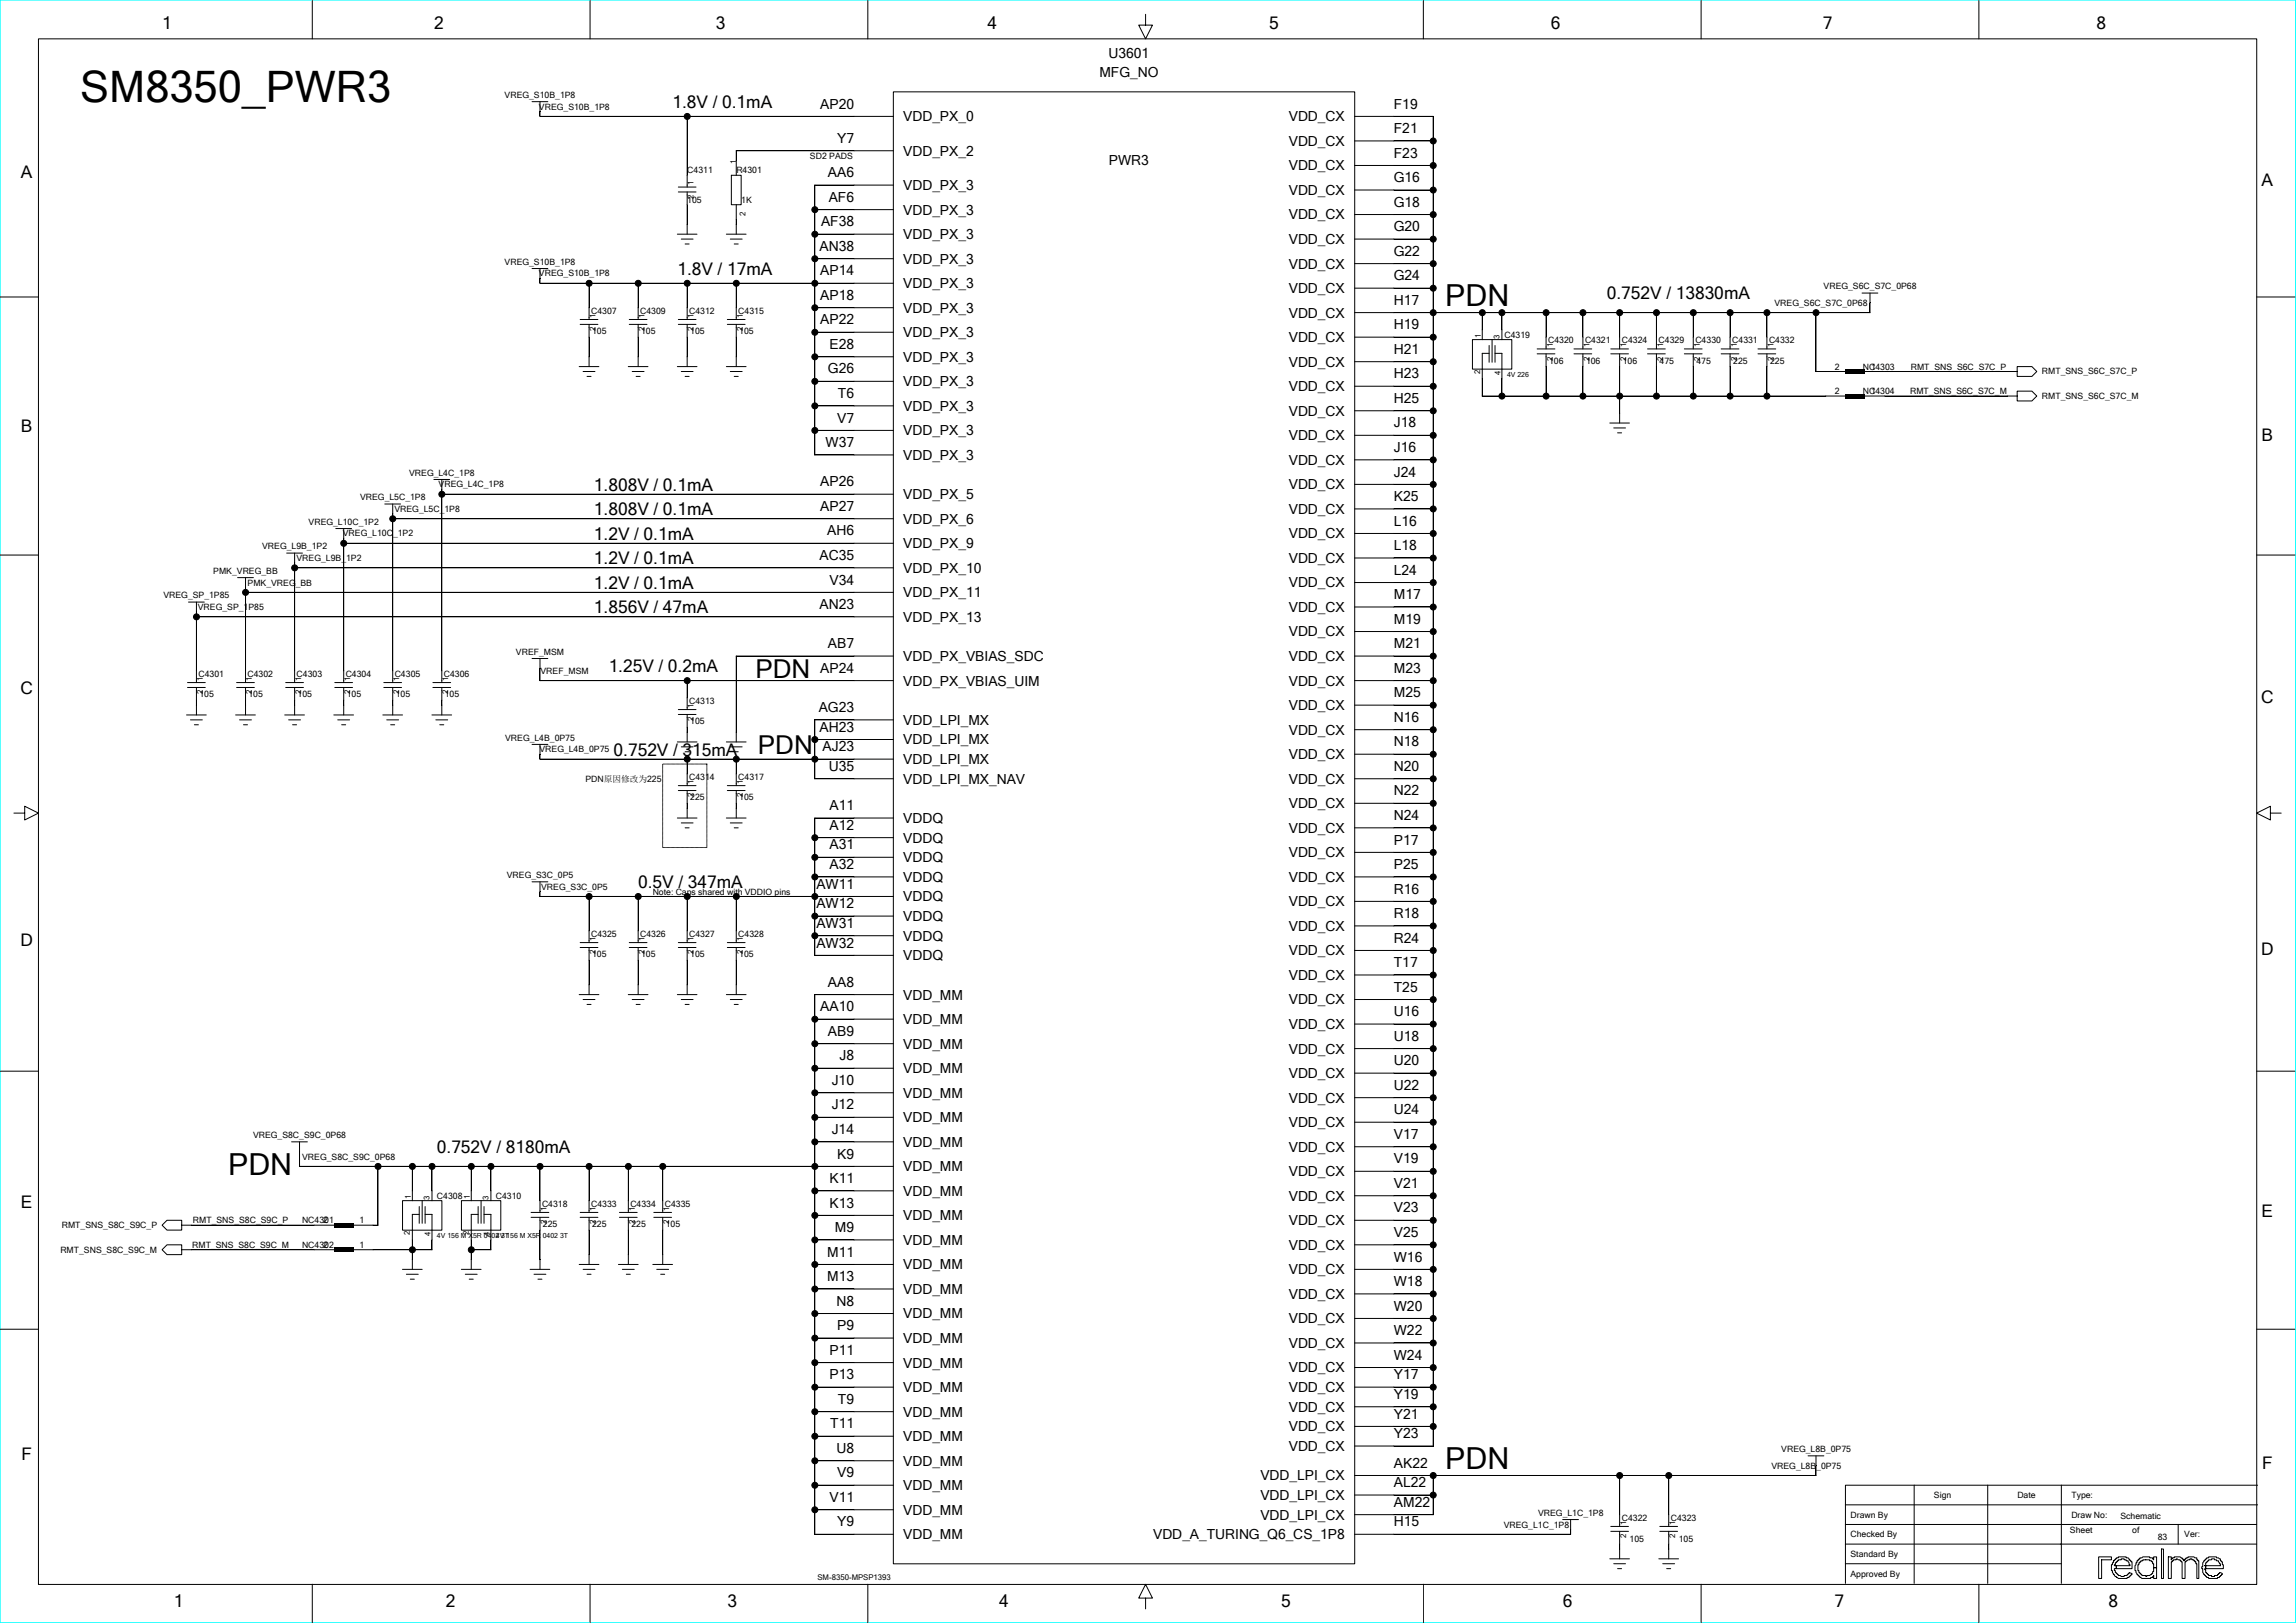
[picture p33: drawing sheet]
<svg xmlns="http://www.w3.org/2000/svg" width="297mm" height="210mm" viewBox="0 0 297 210" stroke-linecap="round" stroke-linejoin="round" font-family="sans-serif">
<defs><g id="words">
<text font-size="5.6" x="10.4" y="13.3">SM8350_PWR3</text>
<g font-size="3.9">
<text x="186.9" y="39.6">PDN</text>
<text x="29.5" y="152">PDN</text>
<text x="186.9" y="190.1">PDN</text>
</g>
<g font-size="3.4">
<text x="97.7" y="87.7">PDN</text>
<text x="98" y="97.5">PDN</text>
</g>
<g font-size="2.2">
<text x="21" y="3.8">1</text>
<text x="56.1" y="3.8">2</text>
<text x="92.6" y="3.8">3</text>
<text x="127.8" y="3.8">4</text>
<text x="164.2" y="3.8">5</text>
<text x="200.6" y="3.8">6</text>
<text x="235.8" y="3.8">7</text>
<text x="271.2" y="3.8">8</text>
<text x="87" y="14">1.8V / 0.1mA</text>
<text x="2.7" y="23">A</text>
<text x="292.6" y="24.1">A</text>
<text x="87.6" y="35.5">1.8V / 17mA</text>
<text x="207.8" y="38.7">0.752V / 13830mA</text>
<text x="2.7" y="55.9">B</text>
<text x="292.6" y="57">B</text>
<text x="76.8" y="63.5">1.808V / 0.1mA</text>
<text x="76.8" y="66.7">1.808V / 0.1mA</text>
<text x="76.8" y="69.8">1.2V / 0.1mA</text>
<text x="76.8" y="73">1.2V / 0.1mA</text>
<text x="76.8" y="76.2">1.2V / 0.1mA</text>
<text x="76.8" y="79.3">1.856V / 47mA</text>
<text x="2.6" y="89.8">C</text>
<text x="78.7" y="87">1.25V / 0.2mA</text>
<text x="292.5" y="90.9">C</text>
<text x="79.4" y="97.8">0.752V / 315mA</text>
<text x="82.5" y="114.9">0.5V / 347mA</text>
<text x="2.6" y="122.4">D</text>
<text x="292.5" y="123.5">D</text>
<text x="56.5" y="149.2">0.752V / 8180mA</text>
<text x="2.7" y="156.3">E</text>
<text x="292.6" y="157.4">E</text>
<text x="2.8" y="188.9">F</text>
<text x="292.6" y="190.1">F</text>
<text x="22.5" y="208">1</text>
<text x="57.7" y="208">2</text>
<text x="94.1" y="208">3</text>
<text x="129.3" y="208">4</text>
<text x="165.7" y="208">5</text>
<text x="202.2" y="208">6</text>
<text x="237.3" y="208">7</text>
<text x="272.7" y="208">8</text>
</g>
<g font-size="1.8">
<text x="142.2" y="10">MFG_NO</text>
<text x="143.4" y="7.4">U3601</text>
<text x="106.1" y="14">AP20</text>
<text x="116.8" y="15.7">VDD_PX_0</text>
<text x="166.7" y="15.7">VDD_CX</text>
<text x="180.3" y="17.2">F21</text>
<text x="180.3" y="14">F19</text>
<text x="107.1" y="22.9">AA6</text>
<text x="108.3" y="18.5">Y7</text>
<text x="116.8" y="20.1">VDD_PX_2</text>
<text x="143.4" y="21.4">PWR3</text>
<text x="166.7" y="18.9">VDD_CX</text>
<text x="166.7" y="22">VDD_CX</text>
<text x="180.3" y="23.6">G16</text>
<text x="180.3" y="20.4">F23</text>
<text x="106.2" y="29.3">AF38</text>
<text x="107.2" y="26.1">AF6</text>
<text x="116.8" y="24.6">VDD_PX_3</text>
<text x="116.8" y="27.8">VDD_PX_3</text>
<text x="166.7" y="25.2">VDD_CX</text>
<text x="166.7" y="28.4">VDD_CX</text>
<text x="180.3" y="29.9">G20</text>
<text x="180.3" y="26.7">G18</text>
<text x="106" y="32.5">AN38</text>
<text x="106.1" y="35.6">AP14</text>
<text x="116.8" y="30.9">VDD_PX_3</text>
<text x="116.8" y="34.1">VDD_PX_3</text>
<text x="166.7" y="31.6">VDD_CX</text>
<text x="166.7" y="34.7">VDD_CX</text>
<text x="180.3" y="33.1">G22</text>
<text x="106.1" y="42">AP22</text>
<text x="106.1" y="38.8">AP18</text>
<text x="116.8" y="37.3">VDD_PX_3</text>
<text x="116.8" y="40.5">VDD_PX_3</text>
<text x="166.7" y="37.9">VDD_CX</text>
<text x="166.7" y="41.1">VDD_CX</text>
<text x="180.3" y="39.4">H17</text>
<text x="180.3" y="36.3">G24</text>
<text x="107.3" y="45.2">E28</text>
<text x="116.8" y="43.6">VDD_PX_3</text>
<text x="116.8" y="46.8">VDD_PX_3</text>
<text x="166.7" y="44.3">VDD_CX</text>
<text x="166.7" y="47.4">VDD_CX</text>
<text x="180.3" y="45.8">H21</text>
<text x="180.3" y="42.6">H19</text>
<text x="107.1" y="48.3">G26</text>
<text x="108.4" y="51.5">T6</text>
<text x="116.8" y="50">VDD_PX_3</text>
<text x="116.8" y="53.2">VDD_PX_3</text>
<text x="166.7" y="50.6">VDD_CX</text>
<text x="166.7" y="53.8">VDD_CX</text>
<text x="180.3" y="52.1">H25</text>
<text x="180.3" y="49">H23</text>
<text x="106.8" y="57.9">W37</text>
<text x="108.3" y="54.7">V7</text>
<text x="116.8" y="56.3">VDD_PX_3</text>
<text x="116.8" y="59.5">VDD_PX_3</text>
<text x="166.7" y="57">VDD_CX</text>
<text x="180.3" y="58.5">J16</text>
<text x="180.3" y="55.3">J18</text>
<text x="106.1" y="62.9">AP26</text>
<text x="116.8" y="64.6">VDD_PX_5</text>
<text x="166.7" y="60.1">VDD_CX</text>
<text x="166.7" y="63.3">VDD_CX</text>
<text x="180.3" y="64.8">K25</text>
<text x="180.3" y="61.7">J24</text>
<text x="106.1" y="66.1">AP27</text>
<text x="107" y="69.3">AH6</text>
<text x="116.8" y="67.8">VDD_PX_6</text>
<text x="116.8" y="70.9">VDD_PX_9</text>
<text x="166.7" y="66.5">VDD_CX</text>
<text x="166.7" y="69.7">VDD_CX</text>
<text x="180.3" y="71.2">L18</text>
<text x="180.3" y="68">L16</text>
<text x="106" y="72.5">AC35</text>
<text x="107.3" y="75.6">V34</text>
<text x="116.8" y="74.1">VDD_PX_10</text>
<text x="116.8" y="77.3">VDD_PX_11</text>
<text x="166.7" y="72.8">VDD_CX</text>
<text x="166.7" y="76">VDD_CX</text>
<text x="180.3" y="77.5">M17</text>
<text x="180.3" y="74.4">L24</text>
<text x="106" y="78.8">AN23</text>
<text x="107.1" y="83.9">AB7</text>
<text x="116.8" y="80.4">VDD_PX_13</text>
<text x="166.7" y="79.2">VDD_CX</text>
<text x="166.7" y="82.4">VDD_CX</text>
<text x="180.3" y="83.9">M21</text>
<text x="180.3" y="80.7">M19</text>
<text x="106.1" y="87">AP24</text>
<text x="116.8" y="85.5">VDD_PX_VBIAS_SDC</text>
<text x="116.8" y="88.7">VDD_PX_VBIAS_UIM</text>
<text x="166.7" y="85.5">VDD_CX</text>
<text x="166.7" y="88.7">VDD_CX</text>
<text x="180.3" y="87">M23</text>
<text x="105.9" y="92.1">AG23</text>
<text x="106" y="94.7">AH23</text>
<text x="116.8" y="93.8">VDD_LPI_MX</text>
<text x="166.7" y="91.9">VDD_CX</text>
<text x="166.7" y="95.1">VDD_CX</text>
<text x="180.3" y="93.4">N16</text>
<text x="180.3" y="90.2">M25</text>
<text x="106.4" y="97.2">AJ23</text>
<text x="107.2" y="99.7">U35</text>
<text x="116.8" y="96.3">VDD_LPI_MX</text>
<text x="116.8" y="98.9">VDD_LPI_MX</text>
<text x="116.8" y="101.4">VDD_LPI_MX_NAV</text>
<text x="166.7" y="98.2">VDD_CX</text>
<text x="166.7" y="101.4">VDD_CX</text>
<text x="180.3" y="99.7">N20</text>
<text x="180.3" y="96.6">N18</text>
<text x="107.3" y="107.4">A12</text>
<text x="107.3" y="104.8">A11</text>
<text x="116.8" y="106.5">VDDQ</text>
<text x="166.7" y="104.6">VDD_CX</text>
<text x="166.7" y="107.8">VDD_CX</text>
<text x="180.3" y="106.1">N24</text>
<text x="180.3" y="102.9">N22</text>
<text x="107.3" y="112.4">A32</text>
<text x="107.3" y="109.9">A31</text>
<text x="116.8" y="109">VDDQ</text>
<text x="116.8" y="111.6">VDDQ</text>
<text x="166.7" y="110.9">VDD_CX</text>
<text x="180.3" y="112.4">P25</text>
<text x="180.3" y="109.3">P17</text>
<text x="105.6" y="117.5">AW12</text>
<text x="105.6" y="115">AW11</text>
<text x="116.8" y="114.1">VDDQ</text>
<text x="116.8" y="116.6">VDDQ</text>
<text x="116.8" y="119.2">VDDQ</text>
<text x="166.7" y="114.1">VDD_CX</text>
<text x="166.7" y="117.3">VDD_CX</text>
<text x="180.3" y="118.8">R18</text>
<text x="180.3" y="115.6">R16</text>
<text x="105.6" y="122.6">AW32</text>
<text x="105.6" y="120.1">AW31</text>
<text x="116.8" y="121.7">VDDQ</text>
<text x="116.8" y="124.3">VDDQ</text>
<text x="166.7" y="120.4">VDD_CX</text>
<text x="166.7" y="123.6">VDD_CX</text>
<text x="180.3" y="125.1">T17</text>
<text x="180.3" y="122">R24</text>
<text x="106.1" y="130.9">AA10</text>
<text x="107.1" y="127.7">AA8</text>
<text x="116.8" y="129.3">VDD_MM</text>
<text x="166.7" y="126.8">VDD_CX</text>
<text x="166.7" y="130">VDD_CX</text>
<text x="180.3" y="131.5">U16</text>
<text x="180.3" y="128.3">T25</text>
<text x="107.1" y="134">AB9</text>
<text x="108.6" y="137.2">J8</text>
<text x="116.8" y="132.5">VDD_MM</text>
<text x="116.8" y="135.7">VDD_MM</text>
<text x="166.7" y="133.1">VDD_CX</text>
<text x="166.7" y="136.3">VDD_CX</text>
<text x="180.3" y="137.8">U20</text>
<text x="180.3" y="134.7">U18</text>
<text x="107.6" y="143.6">J12</text>
<text x="107.6" y="140.4">J10</text>
<text x="116.8" y="138.9">VDD_MM</text>
<text x="116.8" y="142">VDD_MM</text>
<text x="166.7" y="139.5">VDD_CX</text>
<text x="166.7" y="142.7">VDD_CX</text>
<text x="180.3" y="141">U22</text>
<text x="107.6" y="146.7">J14</text>
<text x="108.3" y="149.9">K9</text>
<text x="116.8" y="145.2">VDD_MM</text>
<text x="116.8" y="148.4">VDD_MM</text>
<text x="166.7" y="145.8">VDD_CX</text>
<text x="166.7" y="149">VDD_CX</text>
<text x="180.3" y="147.4">V17</text>
<text x="180.3" y="144.2">U24</text>
<text x="107.3" y="153.1">K11</text>
<text x="116.8" y="151.6">VDD_MM</text>
<text x="116.8" y="154.7">VDD_MM</text>
<text x="166.7" y="152.2">VDD_CX</text>
<text x="166.7" y="155.4">VDD_CX</text>
<text x="180.3" y="153.7">V21</text>
<text x="180.3" y="150.5">V19</text>
<text x="107.3" y="156.2">K13</text>
<text x="108" y="159.4">M9</text>
<text x="116.8" y="157.9">VDD_MM</text>
<text x="116.8" y="161.1">VDD_MM</text>
<text x="166.7" y="158.5">VDD_CX</text>
<text x="166.7" y="161.7">VDD_CX</text>
<text x="180.3" y="160.1">V25</text>
<text x="180.3" y="156.9">V23</text>
<text x="107" y="165.8">M13</text>
<text x="107" y="162.6">M11</text>
<text x="116.8" y="164.2">VDD_MM</text>
<text x="116.8" y="167.4">VDD_MM</text>
<text x="166.7" y="164.9">VDD_CX</text>
<text x="180.3" y="166.4">W18</text>
<text x="180.3" y="163.2">W16</text>
<text x="108.2" y="168.9">N8</text>
<text x="108.3" y="172.1">P9</text>
<text x="116.8" y="170.6">VDD_MM</text>
<text x="116.8" y="173.8">VDD_MM</text>
<text x="166.7" y="168.1">VDD_CX</text>
<text x="166.7" y="171.2">VDD_CX</text>
<text x="180.3" y="172.8">W22</text>
<text x="180.3" y="169.6">W20</text>
<text x="107.3" y="178.5">P13</text>
<text x="107.3" y="175.3">P11</text>
<text x="116.8" y="176.9">VDD_MM</text>
<text x="166.7" y="174.4">VDD_CX</text>
<text x="166.7" y="177.6">VDD_CX</text>
<text x="180.3" y="178.5">Y17</text>
<text x="180.3" y="175.9">W24</text>
<text x="107.4" y="184.8">T11</text>
<text x="108.4" y="181.6">T9</text>
<text x="116.8" y="180.1">VDD_MM</text>
<text x="116.8" y="183.3">VDD_MM</text>
<text x="166.7" y="180.1">VDD_CX</text>
<text x="166.7" y="182.7">VDD_CX</text>
<text x="166.7" y="185.2">VDD_CX</text>
<text x="180.3" y="183.5">Y21</text>
<text x="180.3" y="181">Y19</text>
<text x="108.2" y="188">U8</text>
<text x="108.3" y="191.2">V9</text>
<text x="116.8" y="186.5">VDD_MM</text>
<text x="116.8" y="189.6">VDD_MM</text>
<text x="163" y="191.5">VDD_LPI_CX</text>
<text x="166.7" y="187.7">VDD_CX</text>
<text x="180.3" y="189.9">AK22</text>
<text x="180.3" y="186.1">Y23</text>
<text x="107.3" y="194.3">V11</text>
<text x="108.3" y="197.5">Y9</text>
<text x="116.8" y="192.8">VDD_MM</text>
<text x="116.8" y="196">VDD_MM</text>
<text x="163" y="194.1">VDD_LPI_CX</text>
<text x="163" y="196.6">VDD_LPI_CX</text>
<text x="180.3" y="197.5">H15</text>
<text x="180.3" y="195">AM22</text>
<text x="180.3" y="192.4">AL22</text>
<text x="116.8" y="199.2">VDD_MM</text>
<text x="149.2" y="199.2">VDD_A_TURING_Q6_CS_1P8</text>
</g>
<g font-size="1.1">
<text x="65.3" y="12.6">VREG_S10B_1P8</text>
<text x="69.7" y="14.2">VREG_S10B_1P8</text>
<text x="88.9" y="22.4">C4311</text>
<text x="95.2" y="22.4">R4301</text>
<text x="104.8" y="20.5">SD2 PADS</text>
<text x="88.9" y="26.2">105</text>
<text x="95.9" y="26.2">1K</text>
<text x="65.3" y="34.2">VREG_S10B_1P8</text>
<text x="69.7" y="35.8">VREG_S10B_1P8</text>
<text x="76.5" y="40.6">C4307</text>
<text x="82.8" y="40.6">C4309</text>
<text x="89.2" y="40.6">C4312</text>
<text x="95.5" y="40.6">C4315</text>
<text x="229.5" y="39.6">VREG_S6C_S7C_0P68</text>
<text x="235.9" y="37.4">VREG_S6C_S7C_0P68</text>
<text x="76.6" y="43.2">105</text>
<text x="82.9" y="43.2">105</text>
<text x="89.3" y="43.2">105</text>
<text x="95.6" y="43.2">105</text>
<text x="194.6" y="43.7">C4319</text>
<text x="200.3" y="44.4">C4320</text>
<text x="200.4" y="47.1">106</text>
<text x="205" y="44.4">C4321</text>
<text x="205.2" y="47.1">106</text>
<text x="209.8" y="44.4">C4324</text>
<text x="209.9" y="47.1">106</text>
<text x="214.5" y="44.4">C4329</text>
<text x="214.7" y="47.1">475</text>
<text x="219.3" y="44.4">C4330</text>
<text x="219.4" y="47.1">475</text>
<text x="224.1" y="44.4">C4331</text>
<text x="224.2" y="47.1">225</text>
<text x="228.8" y="44.4">C4332</text>
<text x="229" y="47.1">225</text>
<text x="237.3" y="47.8">2</text>
<text x="241" y="47.8">NC4303</text>
<text x="242.1" y="47.8">1</text>
<text x="247.2" y="47.8">RMT_SNS_S6C_S7C_P</text>
<text x="237.3" y="51">2</text>
<text x="241" y="51">NC4304</text>
<text x="242.1" y="51">1</text>
<text x="247.1" y="51">RMT_SNS_S6C_S7C_M</text>
<text x="264.1" y="48.5">RMT_SNS_S6C_S7C_P</text>
<text x="264.1" y="51.6">RMT_SNS_S6C_S7C_M</text>
<text x="46.6" y="64.7">VREG_L5C_1P8</text>
<text x="52.9" y="61.5">VREG_L4C_1P8</text>
<text x="56.7" y="63.1">VREG_L4C_1P8</text>
<text x="33.9" y="71.1">VREG_L9B_1P2</text>
<text x="39.9" y="67.9">VREG_L10C_1P2</text>
<text x="44.3" y="69.4">VREG_L10C_1P2</text>
<text x="51" y="66.2">VREG_L5C_1P8</text>
<text x="21.1" y="77.4">VREG_SP_1P85</text>
<text x="27.6" y="74.2">PMK_VREG_BB</text>
<text x="32" y="75.8">PMK_VREG_BB</text>
<text x="38.4" y="72.6">VREG_L9B_1P2</text>
<text x="25.6" y="78.9">VREG_SP_1P85</text>
<text x="25.7" y="87.6">C4301</text>
<text x="32" y="87.6">C4302</text>
<text x="38.4" y="87.6">C4303</text>
<text x="44.7" y="87.6">C4304</text>
<text x="51.1" y="87.6">C4305</text>
<text x="57.4" y="87.6">C4306</text>
<text x="66.7" y="84.7">VREF_MSM</text>
<text x="69.9" y="87.2">VREF_MSM</text>
<text x="25.8" y="90.2">105</text>
<text x="32.1" y="90.2">105</text>
<text x="38.5" y="90.2">105</text>
<text x="44.8" y="90.2">105</text>
<text x="51.2" y="90.2">105</text>
<text x="57.5" y="90.2">105</text>
<text x="65.3" y="95.8">VREG_L4B_0P75</text>
<text x="89.2" y="91.1">C4313</text>
<text x="89.3" y="93.7">105</text>
<text x="69.8" y="97.3">VREG_L4B_0P75</text>
<text x="75.7" y="101.2">PDN原因修改为225</text>
<text x="89.2" y="100.9">C4314</text>
<text x="95.5" y="100.9">C4317</text>
<text x="89.3" y="103.6">225</text>
<text x="95.6" y="103.6">105</text>
<text x="65.6" y="113.6">VREG_S3C_0P5</text>
<text x="70" y="115.1">VREG_S3C_0P5</text>
<text x="84.4" y="115.8">Note: Caps shared with VDDIO pins</text>
<text x="76.5" y="121.2">C4325</text>
<text x="76.6" y="123.9">105</text>
<text x="82.8" y="121.2">C4326</text>
<text x="82.9" y="123.9">105</text>
<text x="89.2" y="121.2">C4327</text>
<text x="89.3" y="123.9">105</text>
<text x="95.5" y="121.2">C4328</text>
<text x="95.6" y="123.9">105</text>
<text x="32.7" y="147.2">VREG_S8C_S9C_0P68</text>
<text x="39.1" y="150">VREG_S8C_S9C_0P68</text>
<text x="56.5" y="155.1">C4308</text>
<text x="64.1" y="155.1">C4310</text>
<text x="8" y="158.9">RMT_SNS_S8C_S9C_P</text>
<text x="24.9" y="161.5">RMT_SNS_S8C_S9C_M</text>
<text x="25" y="158.3">RMT_SNS_S8C_S9C_P</text>
<text x="39.1" y="158.3">NC4301</text>
<text x="39.1" y="161.5">NC4302</text>
<text x="41.8" y="158.3">2</text>
<text x="41.8" y="161.5">2</text>
<text x="46.5" y="158.3">1</text>
<text x="46.5" y="161.5">1</text>
<text x="70.1" y="156.1">C4318</text>
<text x="70.2" y="158.8">225</text>
<text x="76.5" y="156.1">C4333</text>
<text x="76.6" y="158.8">225</text>
<text x="81.5" y="156.1">C4334</text>
<text x="81.7" y="158.8">225</text>
<text x="86" y="156.1">C4335</text>
<text x="86.1" y="158.8">105</text>
<text x="7.8" y="162.1">RMT_SNS_S8C_S9C_M</text>
<text x="229.1" y="190">VREG_L8B_0P75</text>
<text x="230.4" y="187.9">VREG_L8B_0P75</text>
<text x="194.5" y="197.7">VREG_L1C_1P8</text>
<text x="199" y="196.1">VREG_L1C_1P8</text>
<text x="209.8" y="196.8">C4322</text>
<text x="216.1" y="196.8">C4323</text>
<text x="239.4" y="196.4">Drawn By</text>
<text x="250.2" y="193.8">Sign</text>
<text x="261" y="193.8">Date</text>
<text x="267.9" y="193.8">Type:</text>
<text x="267.9" y="196.4">Draw No:</text>
<text x="274.3" y="196.5">Schematic</text>
<text x="210.8" y="199.6">105</text>
<text x="217.1" y="199.6">105</text>
<text x="239.4" y="198.9">Checked By</text>
<text x="239.4" y="201.5">Standard By</text>
<text x="267.8" y="198.4">Sheet</text>
<text x="275.8" y="198.4">of</text>
<text x="279.1" y="199.3">83</text>
<text x="282.6" y="198.9">Ver:</text>
<text x="239.4" y="204">Approved By</text>
</g>
<g font-size="1">
<text x="89.7" y="24" transform="rotate(-90 89.7 24)">1</text>
<text x="95.2" y="21.2" transform="rotate(-90 95.2 21.2)">1</text>
<text x="89.7" y="25.7" transform="rotate(-90 89.7 25.7)">2</text>
<text x="96.4" y="27.9" transform="rotate(-90 96.4 27.9)">2</text>
<text x="77" y="41.1" transform="rotate(-90 77 41.1)">1</text>
<text x="83.4" y="41.1" transform="rotate(-90 83.4 41.1)">1</text>
<text x="89.7" y="41.1" transform="rotate(-90 89.7 41.1)">1</text>
<text x="96.1" y="41.1" transform="rotate(-90 96.1 41.1)">1</text>
<text x="77" y="42.8" transform="rotate(-90 77 42.8)">2</text>
<text x="83.4" y="42.8" transform="rotate(-90 83.4 42.8)">2</text>
<text x="89.7" y="42.8" transform="rotate(-90 89.7 42.8)">2</text>
<text x="96.1" y="42.8" transform="rotate(-90 96.1 42.8)">2</text>
<text x="191.6" y="43.7" transform="rotate(-90 191.6 43.7)">1</text>
<text x="194" y="43.8" transform="rotate(-90 194 43.8)">3</text>
<text x="200.8" y="46.7" transform="rotate(-90 200.8 46.7)">2</text>
<text x="200.8" y="44.9" transform="rotate(-90 200.8 44.9)">1</text>
<text x="205.6" y="46.7" transform="rotate(-90 205.6 46.7)">2</text>
<text x="205.6" y="44.9" transform="rotate(-90 205.6 44.9)">1</text>
<text x="210.4" y="46.7" transform="rotate(-90 210.4 46.7)">2</text>
<text x="210.4" y="44.9" transform="rotate(-90 210.4 44.9)">1</text>
<text x="215.1" y="46.7" transform="rotate(-90 215.1 46.7)">2</text>
<text x="215.1" y="44.9" transform="rotate(-90 215.1 44.9)">1</text>
<text x="219.9" y="46.7" transform="rotate(-90 219.9 46.7)">2</text>
<text x="219.9" y="44.9" transform="rotate(-90 219.9 44.9)">1</text>
<text x="224.7" y="46.7" transform="rotate(-90 224.7 46.7)">2</text>
<text x="224.7" y="44.9" transform="rotate(-90 224.7 44.9)">1</text>
<text x="229.4" y="46.7" transform="rotate(-90 229.4 46.7)">2</text>
<text x="229.4" y="44.9" transform="rotate(-90 229.4 44.9)">1</text>
<text x="191.4" y="48.4" transform="rotate(-90 191.4 48.4)">2</text>
<text x="194.1" y="48.5" transform="rotate(-90 194.1 48.5)">4</text>
<text x="26.2" y="89.8" transform="rotate(-90 26.2 89.8)">2</text>
<text x="26.2" y="88.1" transform="rotate(-90 26.2 88.1)">1</text>
<text x="32.6" y="89.8" transform="rotate(-90 32.6 89.8)">2</text>
<text x="32.6" y="88.1" transform="rotate(-90 32.6 88.1)">1</text>
<text x="38.9" y="89.8" transform="rotate(-90 38.9 89.8)">2</text>
<text x="38.9" y="88.1" transform="rotate(-90 38.9 88.1)">1</text>
<text x="45.3" y="89.8" transform="rotate(-90 45.3 89.8)">2</text>
<text x="45.3" y="88.1" transform="rotate(-90 45.3 88.1)">1</text>
<text x="51.6" y="89.8" transform="rotate(-90 51.6 89.8)">2</text>
<text x="51.6" y="88.1" transform="rotate(-90 51.6 88.1)">1</text>
<text x="58" y="89.8" transform="rotate(-90 58 89.8)">2</text>
<text x="58" y="88.1" transform="rotate(-90 58 88.1)">1</text>
<text x="89.7" y="93.3" transform="rotate(-90 89.7 93.3)">2</text>
<text x="89.7" y="91.6" transform="rotate(-90 89.7 91.6)">1</text>
<text x="89.7" y="101.4" transform="rotate(-90 89.7 101.4)">1</text>
<text x="96.1" y="101.4" transform="rotate(-90 96.1 101.4)">1</text>
<text x="89.7" y="103.2" transform="rotate(-90 89.7 103.2)">2</text>
<text x="96.1" y="103.2" transform="rotate(-90 96.1 103.2)">2</text>
<text x="77" y="123.5" transform="rotate(-90 77 123.5)">2</text>
<text x="77" y="121.7" transform="rotate(-90 77 121.7)">1</text>
<text x="83.4" y="123.5" transform="rotate(-90 83.4 123.5)">2</text>
<text x="83.4" y="121.7" transform="rotate(-90 83.4 121.7)">1</text>
<text x="89.7" y="123.5" transform="rotate(-90 89.7 123.5)">2</text>
<text x="89.7" y="121.7" transform="rotate(-90 89.7 121.7)">1</text>
<text x="96.1" y="123.5" transform="rotate(-90 96.1 123.5)">2</text>
<text x="96.1" y="121.7" transform="rotate(-90 96.1 121.7)">1</text>
<text x="53.2" y="155.1" transform="rotate(-90 53.2 155.1)">1</text>
<text x="55.6" y="155.3" transform="rotate(-90 55.6 155.3)">3</text>
<text x="60.8" y="155.1" transform="rotate(-90 60.8 155.1)">1</text>
<text x="63.2" y="155.3" transform="rotate(-90 63.2 155.3)">3</text>
<text x="53" y="159.8" transform="rotate(-90 53 159.8)">2</text>
<text x="55.7" y="159.9" transform="rotate(-90 55.7 159.9)">4</text>
<text x="60.7" y="159.8" transform="rotate(-90 60.7 159.8)">2</text>
<text x="63.3" y="159.9" transform="rotate(-90 63.3 159.9)">4</text>
<text x="70.7" y="158.4" transform="rotate(-90 70.7 158.4)">2</text>
<text x="70.7" y="156.7" transform="rotate(-90 70.7 156.7)">1</text>
<text x="77" y="158.4" transform="rotate(-90 77 158.4)">2</text>
<text x="77" y="156.7" transform="rotate(-90 77 156.7)">1</text>
<text x="82.1" y="158.4" transform="rotate(-90 82.1 158.4)">2</text>
<text x="82.1" y="156.7" transform="rotate(-90 82.1 156.7)">1</text>
<text x="86.6" y="158.4" transform="rotate(-90 86.6 158.4)">2</text>
<text x="86.6" y="156.7" transform="rotate(-90 86.6 156.7)">1</text>
<text x="210.4" y="197.3" transform="rotate(-90 210.4 197.3)">1</text>
<text x="216.7" y="197.3" transform="rotate(-90 216.7 197.3)">1</text>
<text x="210.4" y="199" transform="rotate(-90 210.4 199)">2</text>
<text x="216.7" y="199" transform="rotate(-90 216.7 199)">2</text>
<text x="105.7" y="204.4">SM-8350-MPSP1393</text>
</g>
<g font-size=".9">
<text x="194.9" y="48.8">4V 226</text>
<text x="56.5" y="160.2">4V 156 M X5R 0402 3T</text>
<text x="64.1" y="160.2">4V 156 M X5R 0402 3T</text>
</g>
</g></defs>
<path d="M0 0h296.9v210h-296.9z" fill="none" stroke="#0ff" stroke-width=".13"/>
<g fill="#000">
<path d="M69.8 14.4v.7z" fill-rule="evenodd"/>
<path d="M95.2 19.5v1.3z" fill-rule="evenodd"/>
<path d="M69.8 36v.7z" fill-rule="evenodd"/>
<path d="M95.2 28.4v.6z" fill-rule="evenodd"/>
<path d="M241.9 39.2v1.2z" fill-rule="evenodd"/>
<path d="M234.9 48.1h1.3z" fill-rule="evenodd"/>
<path d="M25.4 79.2v.6z" fill-rule="evenodd"/>
<path d="M31.8 76v.6z" fill-rule="evenodd"/>
<path d="M38.1 72.8v.7z" fill-rule="evenodd"/>
<path d="M44.5 69.7v.6z" fill-rule="evenodd"/>
<path d="M50.8 66.5v.6z" fill-rule="evenodd"/>
<path d="M57.1 63.3v.6z" fill-rule="evenodd"/>
<path d="M25.4 90.6v.6z" fill-rule="evenodd"/>
<path d="M31.8 90.6v.6z" fill-rule="evenodd"/>
<path d="M38.1 90.6v.6z" fill-rule="evenodd"/>
<path d="M44.5 90.6v.6z" fill-rule="evenodd"/>
<path d="M50.8 90.6v.6z" fill-rule="evenodd"/>
<path d="M57.1 90.6v.6z" fill-rule="evenodd"/>
<path d="M69.8 86.5v1.6z" fill-rule="evenodd"/>
<path d="M69.8 97.6v.6z" fill-rule="evenodd"/>
<path d="M88.9 94.1v.6z" fill-rule="evenodd"/>
<path d="M88.9 98.2v1.9z" fill-rule="evenodd"/>
<path d="M95.2 98.2v1.9z" fill-rule="evenodd"/>
<path d="M69.8 115.4v.6z" fill-rule="evenodd"/>
<path d="M88.9 103.9v.7z" fill-rule="evenodd"/>
<path d="M95.2 103.9v.7z" fill-rule="evenodd"/>
<path d="M38.7 149v1.9z" fill-rule="evenodd"/>
<path d="M48.3 158.5h.6z" fill-rule="evenodd"/>
<path d="M53.3 161.7v1.3z" fill-rule="evenodd"/>
<path d="M53.3 160.4v1.3z" fill-rule="evenodd"/>
<path d="M55.9 160.4v1.3z" fill-rule="evenodd"/>
<path d="M61 160.4v1.3z" fill-rule="evenodd"/>
<path d="M61 161.7v1.3z" fill-rule="evenodd"/>
<path d="M63.5 160.4v1.3z" fill-rule="evenodd"/>
<path d="M203.2 197.9v.6z" fill-rule="evenodd"/>
<path d="M209.5 199.8v.6z" fill-rule="evenodd"/>
<path d="M215.9 199.8v.6z" fill-rule="evenodd"/>
<path d="M234.9 189.6v1.3z" fill-rule="evenodd"/>
<circle cx="88.9" cy="15.1" r=".39"/>
<circle cx="185.4" cy="18.2" r=".39"/>
<circle cx="76.2" cy="36.7" r=".39"/>
<circle cx="82.6" cy="36.7" r=".39"/>
<circle cx="88.9" cy="36.7" r=".39"/>
<circle cx="95.2" cy="36.7" r=".39"/>
<circle cx="105.4" cy="27.1" r=".39"/>
<circle cx="105.4" cy="30.3" r=".39"/>
<circle cx="105.4" cy="36.7" r=".39"/>
<circle cx="105.4" cy="39.8" r=".39"/>
<circle cx="105.4" cy="33.5" r=".39"/>
<circle cx="185.4" cy="37.3" r=".39"/>
<circle cx="185.4" cy="34.1" r=".39"/>
<circle cx="185.4" cy="30.9" r=".39"/>
<circle cx="185.4" cy="27.8" r=".39"/>
<circle cx="185.4" cy="24.6" r=".39"/>
<circle cx="185.4" cy="21.4" r=".39"/>
<circle cx="105.4" cy="55.7" r=".39"/>
<circle cx="105.4" cy="43" r=".39"/>
<circle cx="105.4" cy="46.2" r=".39"/>
<circle cx="105.4" cy="49.3" r=".39"/>
<circle cx="105.4" cy="52.5" r=".39"/>
<circle cx="185.4" cy="46.8" r=".39"/>
<circle cx="185.4" cy="53.2" r=".39"/>
<circle cx="185.4" cy="40.5" r=".39"/>
<circle cx="185.4" cy="43.6" r=".39"/>
<circle cx="185.4" cy="50" r=".39"/>
<circle cx="185.4" cy="59.5" r=".39"/>
<circle cx="185.4" cy="56.3" r=".39"/>
<circle cx="191.7" cy="40.5" r=".39"/>
<circle cx="194.3" cy="40.5" r=".39"/>
<circle cx="194.3" cy="51.2" r=".39"/>
<circle cx="200" cy="40.5" r=".39"/>
<circle cx="200" cy="51.2" r=".39"/>
<circle cx="204.8" cy="40.5" r=".39"/>
<circle cx="204.8" cy="51.2" r=".39"/>
<circle cx="209.5" cy="40.5" r=".39"/>
<circle cx="209.5" cy="51.2" r=".39"/>
<circle cx="214.3" cy="40.5" r=".39"/>
<circle cx="214.3" cy="51.2" r=".39"/>
<circle cx="219" cy="40.5" r=".39"/>
<circle cx="219" cy="51.2" r=".39"/>
<circle cx="223.8" cy="40.5" r=".39"/>
<circle cx="223.8" cy="51.2" r=".39"/>
<circle cx="228.6" cy="40.5" r=".39"/>
<circle cx="228.6" cy="51.2" r=".39"/>
<circle cx="234.9" cy="40.5" r=".39"/>
<circle cx="25.4" cy="79.8" r=".39"/>
<circle cx="31.8" cy="76.6" r=".39"/>
<circle cx="38.1" cy="73.5" r=".39"/>
<circle cx="44.5" cy="70.3" r=".39"/>
<circle cx="50.8" cy="67.1" r=".39"/>
<circle cx="57.2" cy="63.9" r=".39"/>
<circle cx="185.4" cy="69" r=".39"/>
<circle cx="185.4" cy="75.4" r=".39"/>
<circle cx="185.4" cy="65.9" r=".39"/>
<circle cx="185.4" cy="72.2" r=".39"/>
<circle cx="185.4" cy="62.7" r=".39"/>
<circle cx="185.4" cy="78.5" r=".39"/>
<circle cx="88.9" cy="98.2" r=".39"/>
<circle cx="88.9" cy="88.1" r=".39"/>
<circle cx="95.2" cy="98.2" r=".39"/>
<circle cx="105.4" cy="98.2" r=".39"/>
<circle cx="105.4" cy="95.7" r=".39"/>
<circle cx="185.4" cy="88.1" r=".39"/>
<circle cx="185.4" cy="84.9" r=".39"/>
<circle cx="185.4" cy="81.7" r=".39"/>
<circle cx="185.4" cy="91.2" r=".39"/>
<circle cx="185.4" cy="97.6" r=".39"/>
<circle cx="185.4" cy="94.4" r=".39"/>
<circle cx="76.2" cy="116" r=".39"/>
<circle cx="82.6" cy="116" r=".39"/>
<circle cx="88.9" cy="116" r=".39"/>
<circle cx="95.2" cy="116" r=".39"/>
<circle cx="105.4" cy="118.5" r=".39"/>
<circle cx="105.4" cy="110.9" r=".39"/>
<circle cx="105.4" cy="113.5" r=".39"/>
<circle cx="105.4" cy="116" r=".39"/>
<circle cx="105.4" cy="108.4" r=".39"/>
<circle cx="185.4" cy="119.8" r=".39"/>
<circle cx="185.4" cy="116.6" r=".39"/>
<circle cx="185.4" cy="113.5" r=".39"/>
<circle cx="185.4" cy="110.3" r=".39"/>
<circle cx="185.4" cy="103.9" r=".39"/>
<circle cx="185.4" cy="107.1" r=".39"/>
<circle cx="185.4" cy="100.8" r=".39"/>
<circle cx="105.4" cy="135" r=".39"/>
<circle cx="105.4" cy="138.2" r=".39"/>
<circle cx="105.4" cy="131.9" r=".39"/>
<circle cx="105.4" cy="121.1" r=".39"/>
<circle cx="185.4" cy="132.5" r=".39"/>
<circle cx="185.4" cy="135.7" r=".39"/>
<circle cx="185.4" cy="126.2" r=".39"/>
<circle cx="185.4" cy="129.3" r=".39"/>
<circle cx="185.4" cy="138.9" r=".39"/>
<circle cx="185.4" cy="123" r=".39"/>
<circle cx="48.9" cy="150.9" r=".39"/>
<circle cx="53.3" cy="150.9" r=".39"/>
<circle cx="55.9" cy="150.9" r=".39"/>
<circle cx="61" cy="150.9" r=".39"/>
<circle cx="63.5" cy="150.9" r=".39"/>
<circle cx="69.9" cy="150.9" r=".39"/>
<circle cx="76.2" cy="150.9" r=".39"/>
<circle cx="81.3" cy="150.9" r=".39"/>
<circle cx="85.7" cy="150.9" r=".39"/>
<circle cx="105.4" cy="157.3" r=".39"/>
<circle cx="105.4" cy="154.1" r=".39"/>
<circle cx="105.4" cy="150.9" r=".39"/>
<circle cx="105.4" cy="141.4" r=".39"/>
<circle cx="105.4" cy="144.6" r=".39"/>
<circle cx="105.4" cy="147.7" r=".39"/>
<circle cx="185.4" cy="157.9" r=".39"/>
<circle cx="185.4" cy="142" r=".39"/>
<circle cx="185.4" cy="151.6" r=".39"/>
<circle cx="185.4" cy="148.4" r=".39"/>
<circle cx="185.4" cy="154.7" r=".39"/>
<circle cx="185.4" cy="145.2" r=".39"/>
<circle cx="53.3" cy="161.7" r=".39"/>
<circle cx="61" cy="161.7" r=".39"/>
<circle cx="105.4" cy="163.6" r=".39"/>
<circle cx="105.4" cy="160.4" r=".39"/>
<circle cx="105.4" cy="173.1" r=".39"/>
<circle cx="105.4" cy="176.3" r=".39"/>
<circle cx="105.4" cy="179.5" r=".39"/>
<circle cx="105.4" cy="166.8" r=".39"/>
<circle cx="105.4" cy="170" r=".39"/>
<circle cx="185.4" cy="161.1" r=".39"/>
<circle cx="185.4" cy="164.2" r=".39"/>
<circle cx="185.4" cy="179.5" r=".39"/>
<circle cx="185.4" cy="176.9" r=".39"/>
<circle cx="185.4" cy="170.6" r=".39"/>
<circle cx="185.4" cy="167.4" r=".39"/>
<circle cx="185.4" cy="173.8" r=".39"/>
<circle cx="105.4" cy="195.4" r=".39"/>
<circle cx="105.4" cy="192.2" r=".39"/>
<circle cx="105.4" cy="185.8" r=".39"/>
<circle cx="105.4" cy="182.7" r=".39"/>
<circle cx="105.4" cy="189" r=".39"/>
<circle cx="185.4" cy="190.9" r=".39"/>
<circle cx="185.4" cy="184.6" r=".39"/>
<circle cx="185.4" cy="193.4" r=".39"/>
<circle cx="185.4" cy="182" r=".39"/>
<circle cx="209.5" cy="190.9" r=".39"/>
<circle cx="215.9" cy="190.9" r=".39"/>
</g>
<g fill="none" stroke="#000" stroke-width=".13">
<path d="M5 5h286.9v200h-286.9zM40.4 .1v4.9M68.8 13.2h2.1M69.8 13.2v1.9h45.8M76.3 .1v4.9M88.9 15.1v9.1M112.3 .1v4.9M115.6 11.9h59.6v190.4h-59.6zM115.6 19.5h-20.4v3.2M148.2 1.9v1.3h.9l-.9 1.8-.9-1.8h.9M175.2 15.1h10.2v172h-10.2M175.2 18.2h10.2"/>
<path d="M184.1 .1v4.9M220 .1v4.9M256 .1v4.9M0 38.4h5M68.8 34.7h2.1M69.8 36.7h45.8M69.8 34.7v2M76.2 36.7v4.6M82.5 36.7v4.6M87.6 30.3h2.6M87.7 24.8h2.3M87.7 24.2h2.3"/>
<path d="M88.1 30.9h1.6M88.6 31.6h.5M88.9 24.8v5.5M88.9 36.7v4.6M94 30.3h2.5M94.5 30.9h1.5M94.6 22.7h1.3v3.8h-1.3zM95 31.6h.5M95.2 26.5v3.8M95.2 36.7v4.6M105.4 30.3h10.2M105.4 39.8h10.2"/>
<path d="M105.4 33.5h10.2M105.4 27.1h10.2M115.6 24h-10.2v34.9M175.2 30.9h10.2M175.2 21.4h10.2M175.2 24.6h10.2M175.2 27.8h10.2M175.2 34.1h10.2M175.2 37.3h10.2M240.9 37.9h2M241.9 37.9v2.6l-66.7-.1M291.9 38.4h5"/>
<path d="M74.9 47.4h2.6M75 42h2.3M75 41.3h2.3M75.4 48.1h1.6M75.9 48.7h.6M76.2 42v5.4M81.3 47.4h2.5M81.4 42h2.3M81.4 41.3h2.3M81.8 48.1h1.5M82.3 48.7h.5M82.5 42v5.4"/>
<path d="M87.6 47.4h2.6M87.7 42h2.3M87.7 41.3h2.3M88.1 48.1h1.6M88.6 48.7h.5M88.9 42v5.4M94 47.4h2.5M94.1 42h2.3M94.1 41.3h2.3M94.5 48.1h1.5M95 48.7h.5M95.2 42v5.4"/>
<path d="M105.4 58.9h10.2M105.4 55.7h10.2M105.4 52.5h10.2M105.4 49.3h10.2M105.4 46.2h10.2M105.4 43h10.2M175.2 43.6h10.2M175.2 46.8h10.2M175.2 50h10.2M175.2 53.1h10.2M175.2 56.3h10.2M175.2 59.5h10.2"/>
<path d="M190.5 43.9h5.1v3.9h-5.1zM191.7 40.4v3.6M192.6 45.7h-.9v5.5h47M192.6 44.7v2.2M193 43.9v3M193.4 45.7h.9v5.6M193.4 44.7v2.2M194.3 40.4v3.6M198.8 45.8h2.3M198.8 45.1h2.3M200 40.4v4.7M200 45.8v5.5"/>
<path d="M203.6 45.8h2.3M203.6 45.1h2.3M204.8 40.4v4.7M204.8 45.8v5.5M208.2 54.7h2.6M208.4 45.8h2.3M208.4 45.1h2.3M208.7 55.4h1.6M209.2 56h.6M209.5 40.4v4.7M209.5 45.8v8.9M213.1 45.8h2.3"/>
<path d="M213.1 45.1h2.3M214.3 40.4v4.7M214.3 45.8v5.5M217.9 45.8h2.3M217.9 45.1h2.3M219 40.4v4.7M219 45.8v5.5M222.6 45.8h2.3M222.6 45.1h2.3M223.8 40.4v4.7M223.8 45.8v5.5M227.4 45.8h2.3"/>
<path d="M227.4 45.1h2.3M228.6 40.4v4.7M228.6 45.8v5.5M234.9 48.1h3.8M234.9 40.4v7.7M241.2 48.1h19.7M241.2 51.2h19.7M260.9 47.4h1.9l.7 .7-.7 .6h-1.9zM260.9 50.6h1.9l.7 .6-.7 .7h-1.9zM0 71.8h5M24.4 77.9h2M25.4 79.8h90.2"/>
<path d="M25.4 77.9v10.4M30.7 74.7h2.1M31.7 76.6h83.9M31.8 74.7v13.6M37.1 71.6h2M38.1 73.5h77.5M38.1 71.6v16.7M43.4 68.4h2.1M44.4 70.3h71.2M44.5 68.4v19.9M49.8 65.2h2M50.8 67.1h64.8"/>
<path d="M50.8 65.2v23.1M56.1 62h2.1M57.1 63.9h58.5M57.1 62v26.3M175.2 62.7h10.2M175.2 65.8h10.2M175.2 69h10.2M175.2 72.2h10.2M175.2 75.4h10.2M175.2 78.5h10.2M291.9 71.8h5M24.1 92.5h2.6"/>
<path d="M24.3 89h2.3M24.3 88.3h2.3M24.6 93.1h1.6M25.1 93.8h.6M25.4 89v3.5M30.5 92.5h2.5M30.6 89h2.3M30.6 88.3h2.3M31 93.1h1.5M31.5 93.8h.5M31.8 89v3.5M36.8 92.5h2.6"/>
<path d="M37 89h2.3M37 88.3h2.3M37.3 93.1h1.6M37.8 93.8h.6M38.1 89v3.5M43.2 92.5h2.5M43.3 89h2.3M43.3 88.3h2.3M43.7 93.1h1.5M44.2 93.8h.5M44.5 89v3.5M49.5 92.5h2.6"/>
<path d="M49.6 89h2.3M49.6 88.3h2.3M50 93.1h1.6M50.5 93.8h.6M50.8 89v3.5M55.9 92.5h2.5M56 89h2.3M56 88.3h2.3M56.4 93.1h1.5M56.9 93.8h.5M57.1 89v3.5M68.8 96.3h2.1"/>
<path d="M68.8 85.2h2.1M69.8 98.2h45.8M69.8 85.2v2.9h45.8M69.8 96.3v1.9M85.7 98.9h5.7v10.8h-5.7zM87.6 96h2.6M87.7 92.4h2.3M87.7 91.8h2.3M88.1 96.6h1.6M88.6 97.3h.5M88.9 88.1v3.7M88.9 92.4v3.6"/>
<path d="M88.9 98.2v3.5M94 96h2.5M94.5 96.6h1.5M95 97.3h.5M95.2 98.2v3.5M105.4 95.7h10.2M115.6 84.9h-20.4v11.1M115.6 93.1h-10.2v7.7h10.2M175.2 88.1h10.2M175.2 84.9h10.2M175.2 81.7h10.2M175.2 91.2h10.2"/>
<path d="M175.2 94.4h10.2M175.2 97.6h10.2M1.8 105.2h1.4v-.9l1.8 .9-1.8 .9v-.9M68.8 114.1h2.1M69.8 114.1v1.9h45.8M76.2 116v6M82.5 116v6M87.6 105.8h2.6M87.7 102.3h2.3M87.7 101.7h2.3M88.1 106.5h1.6M88.6 107.1h.5"/>
<path d="M88.9 102.3v3.5M88.9 116v6M94 105.8h2.5M94.1 102.3h2.3M94.1 101.7h2.3M94.5 106.5h1.5M95 107.1h.5M95.2 102.3v3.5M95.2 116v6M105.4 118.5h10.2M105.4 113.5h10.2M105.4 110.9h10.2"/>
<path d="M105.4 108.4h10.2M115.6 105.8h-10.2v17.8M175.2 107.1h10.2M175.2 100.8h10.2M175.2 113.5h10.2M175.2 103.9h10.2M175.2 110.3h10.2M175.2 116.6h10.2M175.2 119.8h10.2M293.7 105.2v-.9l-1.8 .9 1.8 .9v-.9h1.4M0 138.6h5M74.9 128.7h2.6"/>
<path d="M75 122.6h2.3M75 122h2.3M75.4 129.3h1.6M75.9 130h.6M76.2 122.6v6.1M81.3 128.7h2.5M81.4 122.6h2.3M81.4 122h2.3M81.8 129.3h1.5M82.3 130h.5M82.5 122.6v6.1M87.6 128.7h2.6"/>
<path d="M87.7 122.6h2.3M87.7 122h2.3M88.1 129.3h1.6M88.6 130h.5M88.9 122.6v6.1M94 128.7h2.5M94.1 122.6h2.3M94.1 122h2.3M94.5 129.3h1.5M95 130h.5M95.2 122.6v6.1M105.4 123.6h10.2"/>
<path d="M105.4 121.1h10.2M105.4 131.9h10.2M105.4 135h10.2M105.4 138.2h10.2M115.6 128.7h-10.2v69.8h10.2M175.2 129.3h10.2M175.2 123h10.2M175.2 126.2h10.2M175.2 132.5h10.2M175.2 135.7h10.2M175.2 138.9h10.2M291.9 138.6h5"/>
<path d="M21 158.5l.6-.6h1.9v1.3h-1.9zM23.5 158.5h19.7M37.7 147.7h2.1M38.7 147.7v3.2h76.9M48.9 150.9v7.6h-3.2M52.1 155.4h5.1v3.8h-5.1zM53.3 150.9v4.5M54.2 157.1h-.9v7.1M54.2 156.1v2.2M54.6 155.4v2.9M55 157.1h.9v4.6M55 156.1v2.2"/>
<path d="M55.9 150.9v4.5M59.7 155.4h5.1v3.8h-5.1zM61 150.9v4.5M61.8 157.1h-.8v7.1M61.8 156.1v2.2M62.2 155.4v2.9M62.6 157.1h.9v4.6M62.6 156.1v2.2M63.5 150.9v4.5M68.7 157.5h2.3M68.7 156.9h2.3M69.8 150.9v6"/>
<path d="M69.8 157.5v6.7M75 157.5h2.3M75 156.9h2.3M76.2 150.9v6M76.2 157.5v6.1M80.1 157.5h2.3M80.1 156.9h2.3M81.3 150.9v6M81.3 157.5v6.1M84.6 157.5h2.3M84.6 156.9h2.3M85.7 150.9v6"/>
<path d="M85.7 157.5v6.1M105.4 147.7h10.2M105.4 141.4h10.2M105.4 144.6h10.2M105.4 154.1h10.2M105.4 157.3h10.2M175.2 142h10.2M175.2 145.2h10.2M175.2 148.4h10.2M175.2 151.6h10.2M175.2 154.7h10.2M175.2 157.9h10.2"/>
<path d="M0 172h5M21 161.7l.6-.6h1.9v1.2h-1.9zM23.5 161.7h19.7M45.7 161.7h10.2M52.1 164.2h2.5M52.6 164.9h1.5M53.1 165.5h.5M59.7 164.2h2.5M60.2 164.9h1.5M60.7 165.5h.5M60.9 161.7h2.6M68.6 164.2h2.5"/>
<path d="M69.1 164.9h1.5M69.6 165.5h.5M74.9 163.6h2.6M75.4 164.2h1.6M75.9 164.9h.6M80 163.6h2.5M80.5 164.2h1.5M81 164.9h.5M84.4 163.6h2.6M85 164.2h1.5M85.5 164.9h.5M105.4 160.4h10.2"/>
<path d="M105.4 163.6h10.2M105.4 166.8h10.2M105.4 170h10.2M105.4 173.1h10.2M105.4 176.3h10.2M105.4 179.5h10.2M175.2 164.2h10.2M175.2 179.5h10.2M175.2 161.1h10.2M175.2 167.4h10.2M175.2 170.6h10.2M175.2 173.8h10.2"/>
<path d="M175.2 176.9h10.2M291.9 172h5M105.4 182.7h10.2M105.4 185.8h10.2M105.4 189h10.2M105.4 192.2h10.2M105.4 195.3h10.2M175.2 193.4h10.2M175.2 196h10.2M175.2 182h10.2M175.2 184.6h10.2M185.4 190.9v5.1"/>
<path d="M202.1 196.6h2.1M203.2 196.6v1.9h-28M208.4 198.1h2.3M208.4 197.5h2.3M209.5 190.9v6.6M209.5 198.1v3.6M214.7 198.1h2.3M214.7 197.5h2.3M215.9 190.9v6.6M215.9 198.1v3.6M233.9 188.4h2M234.9 188.4v2.5h-59.7"/>
<path d="M238.7 194.7h53.3M238.7 199.8h53.2M238.7 197.3h53.2M247.6 192.2v12.7M257.1 192.2v12.7M266.6 192.2v12.7M281.8 197.2v2.6M292 192.2h-53.3v12.7M40.4 205v5M76.3 205v5M112.3 205v5M148.2 206.8h.9l-.9-1.8-.9 1.8h.9v1.4"/>
<path d="M184.1 205v5M208.2 201.7h2.6M208.7 202.3h1.6M209.2 203h.6M214.6 201.7h2.5M215.1 202.3h1.5M215.6 203h.5M220 205v5M238.7 202.3h27.9M256 205v5M271.5 201.4h1.6v.4h-1.2v2.4h-.4zM273.6 201.7h.2v-.1h.2v-.2h1v.2h.3l.1 .2h.1v.2l.3 .1v.9h-2v-.4h1.7v-.1h-.1l-.1-.5-.5-.2v-.1l-.8 .1-.1 .3-.3 .1v.3h-.1v.1h.3v.4h-.3v.2h.1v.3h.2v.1l.2 .1v.2l.8 .1v-.1h.4l.1-.3h.1v-.1l.4 .1v.1l-.3 .2-.1 .2h-.2v.1h-1.2l-.2-.1v-.1h-.2l-.1-.3h-.1l-.1-.5h-.2v-.7h.2l.1-.5h.1z"/>
<path d="M276.6 201.8h.1l.1-.2h.3l.1-.2h.9v.2h.4l.1 .2v-.4h.4v1.4h-.4v-.5h-.1v-.2h-.2v-.1h-.2v-.2h-.9v.2h-.3v.1l-.2 .1v.3h-.1v.7h.1v.3l.2 .1 .2 .3h.5v.1h.1v-.1h.4l.2-.2v-.1h.2v-.3h.1v-.5h.4v1.4h-.4v-.3v.1h-.1v.1h-.3v.1h-1.1l-.3-.1-.1-.2h-.1v-.2h-.2l-.1-.4a1.02 1.02 0 0 1 0-1zM279.6 200.4h.3v3.8h-.3zM280.5 201.4h.4v.4l.1-.2h.3v-.2h.7l.3 .2v.1h.1l.1 .3v-.2l.3-.1v-.1h.2v-.2h.8l.1 .2h.3v.2l.2 .2v2.2h-.2v-1.9h-.2v-.2h-.1v-.1h-.1v-.2h-.3v-.1h-.2v.1h-.3l-.2 .2v.1h-.2v2.1h-.3v-2.1l-.3-.1v-.2h-.2l-.2-.1h-.1v.1h-.4v.2l-.2 .1v2.1h-.4zM285.1 202h.1v-.2l.2-.1v-.1h.3v-.2h1v.2l.5 .1v.3l.3 .1v.4h.1v.5h-2.3v-.4h1.9v-.3h-.1l-.1-.3h-.3v-.2h-.2v-.1h-.4v.1h-.4l-.1 .3-.3 .1v.4h-.1h.1v.4h-.1v.1h.1v.4h.1v.1h.2l.1 .3h.4v.1l.7-.1 .2-.3h.1v-.1l.4 .1v.1h-.2v.2h-.1l-.1 .2h-.3v.1h-1.1v-.1h-.3l-.1-.2h-.1v-.2h-.1l-.2-.2v-.5h-.1z"/>
<circle cx="88.9" cy="15.1" r=".39"/>
<circle cx="185.4" cy="18.2" r=".39"/>
<circle cx="76.2" cy="36.7" r=".39"/>
<circle cx="82.6" cy="36.7" r=".39"/>
<circle cx="88.9" cy="36.7" r=".39"/>
<circle cx="95.2" cy="36.7" r=".39"/>
<circle cx="105.4" cy="27.1" r=".39"/>
<circle cx="105.4" cy="36.7" r=".39"/>
<circle cx="105.4" cy="39.8" r=".39"/>
<circle cx="105.4" cy="33.5" r=".39"/>
<circle cx="105.4" cy="30.3" r=".39"/>
<circle cx="185.4" cy="37.3" r=".39"/>
<circle cx="185.4" cy="30.9" r=".39"/>
<circle cx="185.4" cy="34.1" r=".39"/>
<circle cx="185.4" cy="21.4" r=".39"/>
<circle cx="185.4" cy="27.8" r=".39"/>
<circle cx="185.4" cy="24.6" r=".39"/>
<circle cx="105.4" cy="43" r=".39"/>
<circle cx="105.4" cy="49.3" r=".39"/>
<circle cx="105.4" cy="46.2" r=".39"/>
<circle cx="105.4" cy="52.5" r=".39"/>
<circle cx="105.4" cy="55.7" r=".39"/>
<circle cx="185.4" cy="40.5" r=".39"/>
<circle cx="185.4" cy="53.2" r=".39"/>
<circle cx="185.4" cy="59.5" r=".39"/>
<circle cx="185.4" cy="50" r=".39"/>
<circle cx="185.4" cy="43.6" r=".39"/>
<circle cx="185.4" cy="56.3" r=".39"/>
<circle cx="185.4" cy="46.8" r=".39"/>
<circle cx="191.7" cy="40.5" r=".39"/>
<circle cx="194.3" cy="40.5" r=".39"/>
<circle cx="194.3" cy="51.2" r=".39"/>
<circle cx="200" cy="40.5" r=".39"/>
<circle cx="200" cy="51.2" r=".39"/>
<circle cx="204.8" cy="40.5" r=".39"/>
<circle cx="204.8" cy="51.2" r=".39"/>
<circle cx="209.5" cy="40.5" r=".39"/>
<circle cx="209.5" cy="51.2" r=".39"/>
<circle cx="214.3" cy="40.5" r=".39"/>
<circle cx="214.3" cy="51.2" r=".39"/>
<circle cx="219" cy="40.5" r=".39"/>
<circle cx="219" cy="51.2" r=".39"/>
<circle cx="223.8" cy="40.5" r=".39"/>
<circle cx="223.8" cy="51.2" r=".39"/>
<circle cx="228.6" cy="40.5" r=".39"/>
<circle cx="228.6" cy="51.2" r=".39"/>
<circle cx="234.9" cy="40.5" r=".39"/>
<circle cx="25.4" cy="79.8" r=".39"/>
<circle cx="31.8" cy="76.6" r=".39"/>
<circle cx="38.1" cy="73.5" r=".39"/>
<circle cx="44.5" cy="70.3" r=".39"/>
<circle cx="50.8" cy="67.1" r=".39"/>
<circle cx="57.2" cy="63.9" r=".39"/>
<circle cx="185.4" cy="69" r=".39"/>
<circle cx="185.4" cy="75.4" r=".39"/>
<circle cx="185.4" cy="72.2" r=".39"/>
<circle cx="185.4" cy="65.9" r=".39"/>
<circle cx="185.4" cy="78.5" r=".39"/>
<circle cx="185.4" cy="62.7" r=".39"/>
<circle cx="88.9" cy="88.1" r=".39"/>
<circle cx="88.9" cy="98.2" r=".39"/>
<circle cx="95.2" cy="98.2" r=".39"/>
<circle cx="105.4" cy="98.2" r=".39"/>
<circle cx="105.4" cy="95.7" r=".39"/>
<circle cx="185.4" cy="84.9" r=".39"/>
<circle cx="185.4" cy="97.6" r=".39"/>
<circle cx="185.4" cy="94.4" r=".39"/>
<circle cx="185.4" cy="91.2" r=".39"/>
<circle cx="185.4" cy="81.7" r=".39"/>
<circle cx="185.4" cy="88.1" r=".39"/>
<circle cx="76.2" cy="116" r=".39"/>
<circle cx="82.6" cy="116" r=".39"/>
<circle cx="88.9" cy="116" r=".39"/>
<circle cx="95.2" cy="116" r=".39"/>
<circle cx="105.4" cy="118.5" r=".39"/>
<circle cx="105.4" cy="108.4" r=".39"/>
<circle cx="105.4" cy="116" r=".39"/>
<circle cx="105.4" cy="110.9" r=".39"/>
<circle cx="105.4" cy="113.5" r=".39"/>
<circle cx="185.4" cy="116.6" r=".39"/>
<circle cx="185.4" cy="113.5" r=".39"/>
<circle cx="185.4" cy="107.1" r=".39"/>
<circle cx="185.4" cy="100.8" r=".39"/>
<circle cx="185.4" cy="110.3" r=".39"/>
<circle cx="185.4" cy="103.9" r=".39"/>
<circle cx="185.4" cy="119.8" r=".39"/>
<circle cx="105.4" cy="121.1" r=".39"/>
<circle cx="105.4" cy="135" r=".39"/>
<circle cx="105.4" cy="131.9" r=".39"/>
<circle cx="105.4" cy="138.2" r=".39"/>
<circle cx="185.4" cy="135.7" r=".39"/>
<circle cx="185.4" cy="123" r=".39"/>
<circle cx="185.4" cy="138.9" r=".39"/>
<circle cx="185.4" cy="132.5" r=".39"/>
<circle cx="185.4" cy="126.2" r=".39"/>
<circle cx="185.4" cy="129.3" r=".39"/>
<circle cx="48.9" cy="150.9" r=".39"/>
<circle cx="53.3" cy="150.9" r=".39"/>
<circle cx="55.9" cy="150.9" r=".39"/>
<circle cx="61" cy="150.9" r=".39"/>
<circle cx="63.5" cy="150.9" r=".39"/>
<circle cx="69.9" cy="150.9" r=".39"/>
<circle cx="76.2" cy="150.9" r=".39"/>
<circle cx="81.3" cy="150.9" r=".39"/>
<circle cx="85.7" cy="150.9" r=".39"/>
<circle cx="105.4" cy="141.4" r=".39"/>
<circle cx="105.4" cy="150.9" r=".39"/>
<circle cx="105.4" cy="157.3" r=".39"/>
<circle cx="105.4" cy="144.6" r=".39"/>
<circle cx="105.4" cy="147.7" r=".39"/>
<circle cx="105.4" cy="154.1" r=".39"/>
<circle cx="185.4" cy="151.6" r=".39"/>
<circle cx="185.4" cy="142" r=".39"/>
<circle cx="185.4" cy="157.9" r=".39"/>
<circle cx="185.4" cy="154.7" r=".39"/>
<circle cx="185.4" cy="148.4" r=".39"/>
<circle cx="185.4" cy="145.2" r=".39"/>
<circle cx="53.3" cy="161.7" r=".39"/>
<circle cx="61" cy="161.7" r=".39"/>
<circle cx="105.4" cy="163.6" r=".39"/>
<circle cx="105.4" cy="173.1" r=".39"/>
<circle cx="105.4" cy="170" r=".39"/>
<circle cx="105.4" cy="176.3" r=".39"/>
<circle cx="105.4" cy="166.8" r=".39"/>
<circle cx="105.4" cy="160.4" r=".39"/>
<circle cx="105.4" cy="179.5" r=".39"/>
<circle cx="185.4" cy="161.1" r=".39"/>
<circle cx="185.4" cy="179.5" r=".39"/>
<circle cx="185.4" cy="164.2" r=".39"/>
<circle cx="185.4" cy="167.4" r=".39"/>
<circle cx="185.4" cy="173.8" r=".39"/>
<circle cx="185.4" cy="176.9" r=".39"/>
<circle cx="185.4" cy="170.6" r=".39"/>
<circle cx="105.4" cy="189" r=".39"/>
<circle cx="105.4" cy="192.2" r=".39"/>
<circle cx="105.4" cy="185.8" r=".39"/>
<circle cx="105.4" cy="182.7" r=".39"/>
<circle cx="105.4" cy="195.4" r=".39"/>
<circle cx="185.4" cy="193.4" r=".39"/>
<circle cx="185.4" cy="182" r=".39"/>
<circle cx="185.4" cy="184.6" r=".39"/>
<circle cx="185.4" cy="190.9" r=".39"/>
<circle cx="209.5" cy="190.9" r=".39"/>
<circle cx="215.9" cy="190.9" r=".39"/>
</g>
<path d="M238.7 47.8h2.6v.5h-2.6zM238.7 51h2.6v.5h-2.6zM43.2 158.3h2.5v.5h-2.5zM43.2 161.4h2.5v.6h-2.5z" fill="#000"/>
<use href="#words"/>
</svg>
